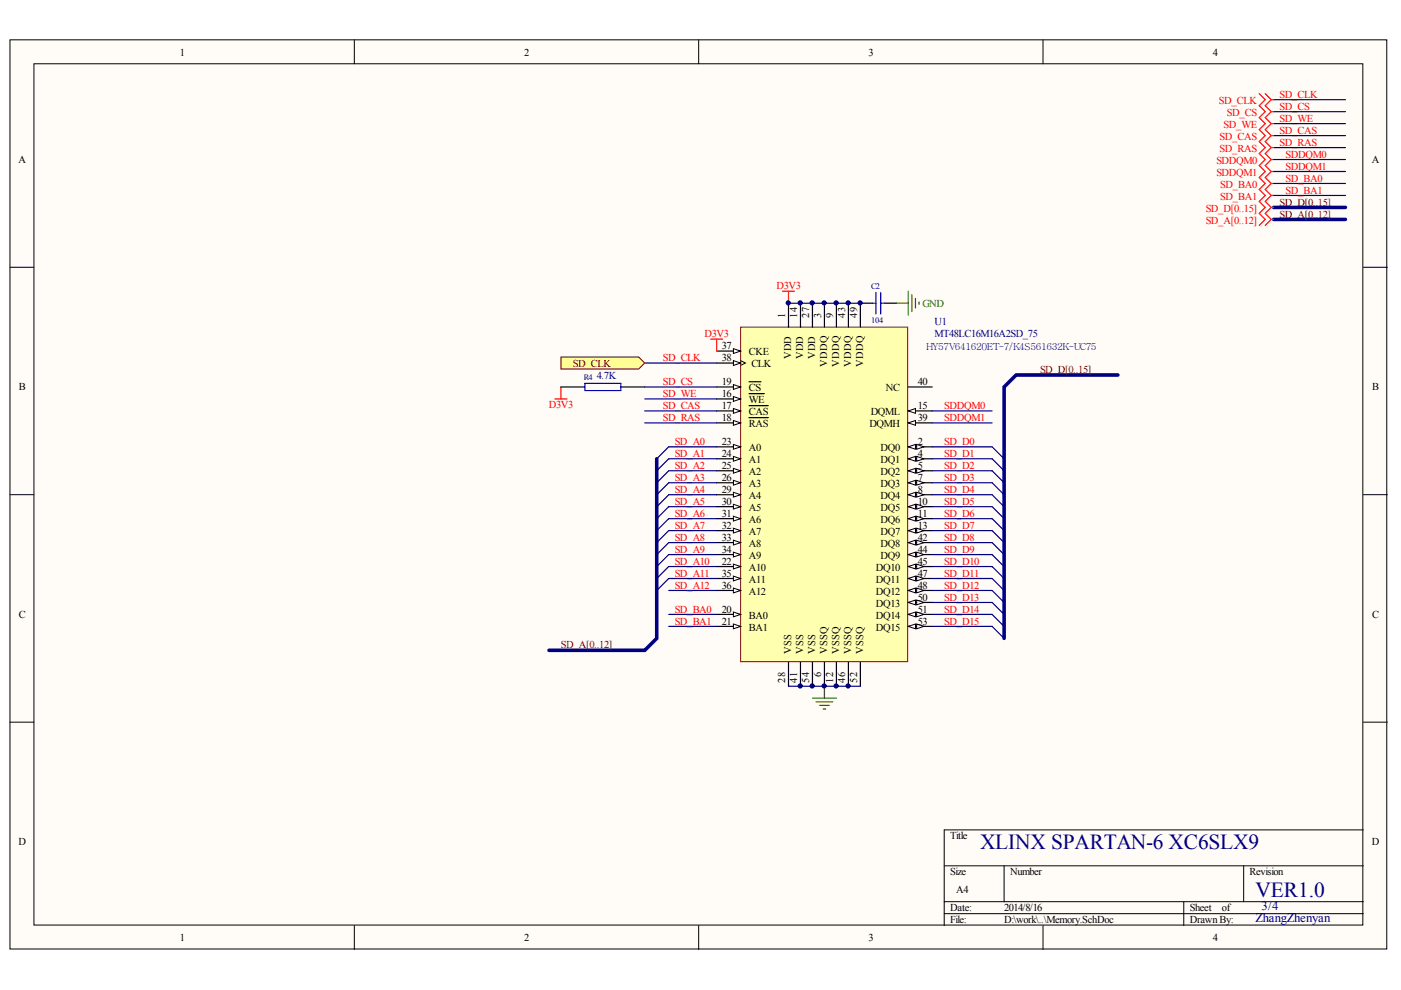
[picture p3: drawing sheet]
<svg xmlns="http://www.w3.org/2000/svg" width="297mm" height="210mm" viewBox="0 0 297 210" stroke-linecap="round" stroke-linejoin="round" font-family="sans-serif">
<defs><g id="words">
<g font-size="4.5" fill="#000080">
<text x="207.8" y="180">XLINX SPARTAN-6 XC6SLX9</text>
<text x="266.2" y="190.2">VER1.0</text>
</g>
<g font-size="2.7" fill="#000080">
<text x="266.2" y="195.6">ZhangZhenyan</text>
<text x="267.5" y="193">3/4</text>
</g>
<g font-size="2.2">
<text x="38.1" y="11.8">1</text>
<text x="111.2" y="11.8">2</text>
<text x="184.2" y="11.8">3</text>
<text x="257.2" y="11.8">4</text>
<text x="3.9" y="34.5">A</text>
<text x="290.8" y="34.5">A</text>
<text x="166.5" y="67.3" transform="rotate(-90 166.5 67.3)">1</text>
<text x="169" y="67.3" transform="rotate(-90 169 67.3)">14</text>
<text x="171.6" y="67.3" transform="rotate(-90 171.6 67.3)">27</text>
<text x="174.1" y="67.3" transform="rotate(-90 174.1 67.3)">3</text>
<text x="176.6" y="67.3" transform="rotate(-90 176.6 67.3)">9</text>
<text x="179.2" y="67.3" transform="rotate(-90 179.2 67.3)">43</text>
<text x="181.7" y="67.3" transform="rotate(-90 181.7 67.3)">49</text>
<text x="153" y="74">37</text>
<text x="153" y="76.6">38</text>
<text x="158.8" y="75.3">CKE</text>
<text x="159.3" y="77.8">CLK</text>
<text x="167.7" y="76.2" transform="rotate(-90 167.7 76.2)">VDD</text>
<text x="170.3" y="76.2" transform="rotate(-90 170.3 76.2)">VDD</text>
<text x="172.8" y="76.2" transform="rotate(-90 172.8 76.2)">VDD</text>
<text x="175.4" y="77.9" transform="rotate(-90 175.4 77.9)">VDDQ</text>
<text x="177.9" y="77.9" transform="rotate(-90 177.9 77.9)">VDDQ</text>
<text x="180.4" y="77.9" transform="rotate(-90 180.4 77.9)">VDDQ</text>
<text x="183" y="77.9" transform="rotate(-90 183 77.9)">VDDQ</text>
<text x="4" y="82.8">B</text>
<text x="153" y="81.7">19</text>
<text x="158.8" y="82.9">CS</text>
<text x="187.8" y="82.9">NC</text>
<text x="194.6" y="81.7">40</text>
<text x="290.9" y="82.8">B</text>
<text x="153" y="84.2">16</text>
<text x="153" y="86.7">17</text>
<text x="153" y="89.3">18</text>
<text x="158.8" y="85.5">WE</text>
<text x="158.8" y="88">CAS</text>
<text x="184.6" y="88">DQML</text>
<text x="194.6" y="86.7">15</text>
<text x="194.6" y="89.3">39</text>
<text x="153" y="94.3">23</text>
<text x="158.8" y="90.5">RAS</text>
<text x="158.8" y="95.6">A0</text>
<text x="184.3" y="90.5">DQMH</text>
<text x="186.7" y="95.6">DQ0</text>
<text x="194.6" y="94.3">2</text>
<text x="153" y="96.9">24</text>
<text x="153" y="99.4">25</text>
<text x="153" y="102">26</text>
<text x="158.8" y="98.2">A1</text>
<text x="158.8" y="100.7">A2</text>
<text x="186.7" y="98.2">DQ1</text>
<text x="186.7" y="100.7">DQ2</text>
<text x="194.6" y="96.9">4</text>
<text x="194.6" y="99.4">5</text>
<text x="194.6" y="102">7</text>
<text x="153" y="104.5">29</text>
<text x="153" y="107">30</text>
<text x="158.8" y="103.2">A3</text>
<text x="158.8" y="105.8">A4</text>
<text x="186.7" y="103.2">DQ3</text>
<text x="186.7" y="105.8">DQ4</text>
<text x="194.6" y="104.5">8</text>
<text x="194.6" y="107">10</text>
<text x="153" y="109.6">31</text>
<text x="153" y="112.1">32</text>
<text x="158.8" y="108.3">A5</text>
<text x="158.8" y="110.8">A6</text>
<text x="158.8" y="113.4">A7</text>
<text x="186.7" y="108.3">DQ5</text>
<text x="186.7" y="110.8">DQ6</text>
<text x="186.7" y="113.4">DQ7</text>
<text x="194.6" y="109.6">11</text>
<text x="194.6" y="112.1">13</text>
<text x="153" y="119.7">22</text>
<text x="153" y="114.6">33</text>
<text x="153" y="117.2">34</text>
<text x="158.8" y="115.9">A8</text>
<text x="158.8" y="118.5">A9</text>
<text x="186.7" y="115.9">DQ8</text>
<text x="186.7" y="118.5">DQ9</text>
<text x="194.6" y="114.6">42</text>
<text x="194.6" y="117.2">44</text>
<text x="194.6" y="119.7">45</text>
<text x="153" y="122.3">35</text>
<text x="153" y="124.8">36</text>
<text x="158.8" y="121">A10</text>
<text x="158.8" y="123.5">A11</text>
<text x="185.7" y="121">DQ10</text>
<text x="185.7" y="123.5">DQ11</text>
<text x="194.6" y="122.3">47</text>
<text x="194.6" y="124.8">48</text>
<text x="4" y="131">C</text>
<text x="153" y="129.9">20</text>
<text x="158.8" y="131.1">BA0</text>
<text x="158.8" y="126.1">A12</text>
<text x="185.7" y="126.1">DQ12</text>
<text x="185.7" y="128.6">DQ13</text>
<text x="185.7" y="131.1">DQ14</text>
<text x="194.6" y="127.3">50</text>
<text x="194.6" y="129.9">51</text>
<text x="290.9" y="131">C</text>
<text x="153" y="132.4">21</text>
<text x="158.8" y="133.7">BA1</text>
<text x="185.7" y="133.7">DQ15</text>
<text x="194.6" y="132.4">53</text>
<text x="167.7" y="138.6" transform="rotate(-90 167.7 138.6)">VSS</text>
<text x="170.3" y="138.6" transform="rotate(-90 170.3 138.6)">VSS</text>
<text x="172.8" y="138.6" transform="rotate(-90 172.8 138.6)">VSS</text>
<text x="174.1" y="143.6" transform="rotate(-90 174.1 143.6)">6</text>
<text x="175.4" y="138.6" transform="rotate(-90 175.4 138.6)">VSSQ</text>
<text x="177.9" y="138.6" transform="rotate(-90 177.9 138.6)">VSSQ</text>
<text x="180.4" y="138.6" transform="rotate(-90 180.4 138.6)">VSSQ</text>
<text x="183" y="138.6" transform="rotate(-90 183 138.6)">VSSQ</text>
<text x="166.5" y="144.7" transform="rotate(-90 166.5 144.7)">28</text>
<text x="169" y="144.7" transform="rotate(-90 169 144.7)">41</text>
<text x="171.6" y="144.7" transform="rotate(-90 171.6 144.7)">54</text>
<text x="176.6" y="144.7" transform="rotate(-90 176.6 144.7)">12</text>
<text x="179.2" y="144.7" transform="rotate(-90 179.2 144.7)">46</text>
<text x="181.7" y="144.7" transform="rotate(-90 181.7 144.7)">52</text>
<text x="3.9" y="179.2">D</text>
<text x="201.5" y="177.9">Title</text>
<text x="290.8" y="179.2">D</text>
<text x="201.5" y="185.6">Size</text>
<text x="214.2" y="185.6">Number</text>
<text x="264.9" y="185.6">Revision</text>
<text x="202.7" y="189.4">A4</text>
<text x="201.5" y="193.2">Date:</text>
<text x="201.5" y="195.7">File:</text>
<text x="212.9" y="193.2">2014/8/16</text>
<text x="212.9" y="195.7">D:\work\..\Memory.SchDoc</text>
<text x="252.2" y="193.2">Sheet</text>
<text x="252.2" y="195.7">Drawn By:</text>
<text x="259.1" y="193.2">of</text>
<text x="38.1" y="199.6">1</text>
<text x="111.2" y="199.6">2</text>
<text x="184.2" y="199.6">3</text>
<text x="257.2" y="199.6">4</text>
</g>
<g font-size="2.2" fill="#f00">
<text x="258.4" y="22">SD_CLK</text>
<text x="271.3" y="20.7">SD_CLK</text>
<text x="271.3" y="23.3">SD_CS</text>
<text x="258.6" y="29.6">SD_CAS</text>
<text x="259.4" y="27.1">SD_WE</text>
<text x="260.1" y="24.5">SD_CS</text>
<text x="271.3" y="28.4">SD_CAS</text>
<text x="271.3" y="25.8">SD_WE</text>
<text x="257.9" y="34.7">SDDQM0</text>
<text x="258.6" y="32.2">SD_RAS</text>
<text x="271.3" y="30.9">SD_RAS</text>
<text x="272.6" y="33.4">SDDQM0</text>
<text x="272.6" y="36">SDDQM1</text>
<text x="257.9" y="37.2">SDDQM1</text>
<text x="258.7" y="39.8">SD_BA0</text>
<text x="272.6" y="38.5">SD_BA0</text>
<text x="272.6" y="41">SD_BA1</text>
<text x="255.6" y="44.9">SD_D[0..15]</text>
<text x="255.6" y="47.4">SD_A[0..12]</text>
<text x="258.7" y="42.3">SD_BA1</text>
<text x="164.6" y="61.3">D3V3</text>
<text x="149.4" y="71.5">D3V3</text>
<text x="140.5" y="76.6">SD_CLK</text>
<text x="140.5" y="81.7">SD_CS</text>
<text x="116.4" y="86.6">D3V3</text>
<text x="140.5" y="89.3">SD_RAS</text>
<text x="140.5" y="86.7">SD_CAS</text>
<text x="140.5" y="84.2">SD_WE</text>
<text x="200.2" y="86.7">SDDQM0</text>
<text x="200.2" y="89.3">SDDQM1</text>
<text x="143.1" y="94.3">SD_A0</text>
<text x="200.2" y="94.3">SD_D0</text>
<text x="143.1" y="96.9">SD_A1</text>
<text x="143.1" y="99.4">SD_A2</text>
<text x="143.1" y="102">SD_A3</text>
<text x="200.2" y="96.9">SD_D1</text>
<text x="200.2" y="99.4">SD_D2</text>
<text x="200.2" y="102">SD_D3</text>
<text x="143.1" y="104.5">SD_A4</text>
<text x="143.1" y="107">SD_A5</text>
<text x="200.2" y="104.5">SD_D4</text>
<text x="200.2" y="107">SD_D5</text>
<text x="143.1" y="109.6">SD_A6</text>
<text x="143.1" y="112.1">SD_A7</text>
<text x="200.2" y="109.6">SD_D6</text>
<text x="200.2" y="112.1">SD_D7</text>
<text x="143.1" y="114.6">SD_A8</text>
<text x="143.1" y="117.2">SD_A9</text>
<text x="143.1" y="119.7">SD_A10</text>
<text x="200.2" y="114.6">SD_D8</text>
<text x="200.2" y="117.2">SD_D9</text>
<text x="200.2" y="119.7">SD_D10</text>
<text x="143.1" y="122.3">SD_A11</text>
<text x="143.1" y="124.8">SD_A12</text>
<text x="200.2" y="122.3">SD_D11</text>
<text x="200.2" y="124.8">SD_D12</text>
<text x="143.1" y="129.9">SD_BA0</text>
<text x="200.2" y="127.3">SD_D13</text>
<text x="200.2" y="129.9">SD_D14</text>
<text x="143.1" y="132.4">SD_BA1</text>
<text x="200.2" y="132.4">SD_D15</text>
</g>
<g font-size="2.2" fill="#800000">
<text x="271.3" y="43.6">SD_D[0..15]</text>
<text x="271.3" y="46.1">SD_A[0..12]</text>
<text x="121.5" y="77.8">SD_CLK</text>
<text x="220.5" y="79.1">SD_D[0..15]</text>
<text x="118.9" y="137.5">SD_A[0..12]</text>
</g>
<text font-size="2.2" fill="#008000" x="195.6" y="65.2">GND</text>
<g font-size="2.2" fill="#000080">
<text x="198.2" y="69">U1</text>
<text x="198.2" y="71.5">MT48LC16M16A2SD_75</text>
<text x="126.5" y="80.4">4.7K</text>
</g>
<text font-size="2" fill="#000080" x="196.4" y="74.2">HY57V641620ET-7/K4S561632K-UC75</text>
<g font-size="1.8" fill="#000080">
<text x="184.7" y="61.3">C2</text>
<text x="184.7" y="68.5">104</text>
<text x="123.8" y="80.6">R4</text>
</g>
</g></defs>
<g fill="#fffcf8" stroke="#000" stroke-width=".21">
<path d="M2.1 8.4h291.9v192.8h-291.9z"/>
<path d="M7.2 13.5h281.7v182.6h-281.7z"/>
</g>
<g fill="none" stroke="#000" stroke-width=".21">
<path d="M75.1 8.4v5.1M148.1 8.4v5.1M221.1 8.4v5.1M2.1 56.7h5.1M289.1 56.7h5M2.1 104.9h5.1M289.1 104.9h5M2.1 153.1h5.1M289.1 153.1h5M289.1 176h-88.9v20.3M75.1 196.3v5M148.1 196.3v5"/>
<path d="M200.2 183.6h88.9M200.2 191.2h88.9M200.2 193.7h88.9M212.9 183.6v7.6M221.1 196.3v5M251 191.2v5.1M263.7 183.6v7.6"/>
</g>
<path d="M182.4 64.3h2.6M187.5 64.3h2.5" fill="none" stroke="#000" stroke-width=".25"/>
<path d="M185 64.3h.7M185.7 62v4.6M186.7 64.3h.8M186.7 62v4.6" fill="none" stroke="#00f" stroke-width=".25"/>
<path d="M165.9 61.7h2.5M167.2 61.7v2.6" fill="none" stroke="#f00" stroke-width=".25"/>
<path d="M190 64.3h2.6M192.6 61.7v5.1M193.3 62.5v3.6M194.1 63.3v2M194.9 64v.5M172.3 148h5M173 148.8h3.6M173.8 149.6h2M174.5 150.3h.5M174.8 145.5v2.5" fill="none" stroke="#008000" stroke-width=".25"/>
<path d="M157 69.4h35.4v70.9h-35.4z" fill="#ffffb0" stroke="#800000" stroke-width=".21"/>
<path d="M167.2 64.3v5.1M192.6 94.7h5.1" fill="none" stroke="#000" stroke-width=".25"/>
<g fill="#fffcf8" stroke="#000" stroke-width=".21">
<path d="M192.6 94.7l1.5-.5v1z"/>
<path d="M194.3 94.2l1.6 .5-1.6 .5z"/>
</g>
<path d="M174.8 64.3v5.1M192.6 97.3h5.1" fill="none" stroke="#000" stroke-width=".25"/>
<g fill="#fffcf8" stroke="#000" stroke-width=".21">
<path d="M192.6 97.3l1.5-.5v1z"/>
<path d="M194.3 96.8l1.6 .5-1.6 .5z"/>
</g>
<path d="M192.6 99.8h5.1" fill="none" stroke="#000" stroke-width=".25"/>
<g fill="#fffcf8" stroke="#000" stroke-width=".21">
<path d="M192.6 99.8l1.5-.5v1z"/>
<path d="M194.3 99.3l1.6 .5-1.6 .5z"/>
</g>
<path d="M192.6 102.4h5.1M174.8 140.4v5.1" fill="none" stroke="#000" stroke-width=".25"/>
<g fill="#fffcf8" stroke="#000" stroke-width=".21">
<path d="M192.6 102.4l1.5-.6v1.1z"/>
<path d="M194.3 101.8l1.6 .6-1.6 .5z"/>
</g>
<path d="M192.6 104.9h5.1" fill="none" stroke="#000" stroke-width=".25"/>
<g fill="#fffcf8" stroke="#000" stroke-width=".21">
<path d="M192.6 104.9l1.5-.5v1z"/>
<path d="M194.3 104.4l1.6 .5-1.6 .5z"/>
</g>
<path d="M177.3 64.3v5.1M192.6 107.4h5.1" fill="none" stroke="#000" stroke-width=".25"/>
<g fill="#fffcf8" stroke="#000" stroke-width=".21">
<path d="M192.6 107.4l1.5-.5v1z"/>
<path d="M194.3 106.9l1.6 .5-1.6 .5z"/>
</g>
<path d="M192.6 110h5.1" fill="none" stroke="#000" stroke-width=".25"/>
<g fill="#fffcf8" stroke="#000" stroke-width=".21">
<path d="M192.6 110l1.5-.5v1z"/>
<path d="M194.3 109.5l1.6 .5-1.6 .5z"/>
</g>
<path d="M192.6 112.5h5.1M177.3 140.4v5.1" fill="none" stroke="#000" stroke-width=".25"/>
<g fill="#fffcf8" stroke="#000" stroke-width=".21">
<path d="M192.6 112.5l1.5-.5v1z"/>
<path d="M194.3 112l1.6 .5-1.6 .5z"/>
</g>
<path d="M169.7 64.3v5.1M192.6 87.1h5.1" fill="none" stroke="#000" stroke-width=".25"/>
<path d="M192.6 87.1l1.5-.5v1z" fill="#fffcf8" stroke="#000" stroke-width=".21"/>
<path d="M151.9 84.6h5.1" fill="none" stroke="#000" stroke-width=".25"/>
<path d="M155.5 84.1l1.5 .5-1.5 .5z" fill="#fffcf8" stroke="#000" stroke-width=".21"/>
<path d="M151.9 87.1h5.1M158.8 83.5h3.2" fill="none" stroke="#000" stroke-width=".25"/>
<path d="M155.5 86.6l1.5 .5-1.5 .5z" fill="#fffcf8" stroke="#000" stroke-width=".21"/>
<path d="M151.9 89.7h5.1M158.8 86h4.1" fill="none" stroke="#000" stroke-width=".25"/>
<path d="M155.5 89.2l1.5 .5-1.5 .5z" fill="#fffcf8" stroke="#000" stroke-width=".21"/>
<path d="M151.9 82h5.1M158.8 88.5h4.1" fill="none" stroke="#000" stroke-width=".25"/>
<path d="M155.5 81.5l1.5 .5-1.5 .6z" fill="#fffcf8" stroke="#000" stroke-width=".21"/>
<path d="M158.8 80.9h2.5M151.9 130.3h5.1" fill="none" stroke="#000" stroke-width=".25"/>
<path d="M155.5 129.8l1.5 .5-1.5 .5z" fill="#fffcf8" stroke="#000" stroke-width=".21"/>
<path d="M151.9 132.8h5.1" fill="none" stroke="#000" stroke-width=".25"/>
<path d="M155.5 132.3l1.5 .5-1.5 .5z" fill="#fffcf8" stroke="#000" stroke-width=".21"/>
<path d="M151.9 120.1h5.1" fill="none" stroke="#000" stroke-width=".25"/>
<path d="M155.5 119.6l1.5 .5-1.5 .5z" fill="#fffcf8" stroke="#000" stroke-width=".21"/>
<path d="M151.9 94.7h5.1" fill="none" stroke="#000" stroke-width=".25"/>
<path d="M155.5 94.2l1.5 .5-1.5 .5z" fill="#fffcf8" stroke="#000" stroke-width=".21"/>
<path d="M151.9 97.3h5.1" fill="none" stroke="#000" stroke-width=".25"/>
<path d="M155.5 96.8l1.5 .5-1.5 .5z" fill="#fffcf8" stroke="#000" stroke-width=".21"/>
<path d="M151.9 99.8h5.1" fill="none" stroke="#000" stroke-width=".25"/>
<path d="M155.5 99.3l1.5 .5-1.5 .5z" fill="#fffcf8" stroke="#000" stroke-width=".21"/>
<path d="M151.9 102.4h5.1" fill="none" stroke="#000" stroke-width=".25"/>
<path d="M155.5 101.8l1.5 .6-1.5 .5z" fill="#fffcf8" stroke="#000" stroke-width=".21"/>
<path d="M172.3 64.3v5.1M151.9 104.9h5.1M167.2 140.4v5.1" fill="none" stroke="#000" stroke-width=".25"/>
<path d="M155.5 104.4l1.5 .5-1.5 .5z" fill="#fffcf8" stroke="#000" stroke-width=".21"/>
<path d="M151.9 107.4h5.1" fill="none" stroke="#000" stroke-width=".25"/>
<path d="M155.5 106.9l1.5 .5-1.5 .5z" fill="#fffcf8" stroke="#000" stroke-width=".21"/>
<path d="M151.9 110h5.1" fill="none" stroke="#000" stroke-width=".25"/>
<path d="M155.5 109.5l1.5 .5-1.5 .5z" fill="#fffcf8" stroke="#000" stroke-width=".21"/>
<path d="M151.9 112.5h5.1" fill="none" stroke="#000" stroke-width=".25"/>
<path d="M155.5 112l1.5 .5-1.5 .5z" fill="#fffcf8" stroke="#000" stroke-width=".21"/>
<path d="M151.9 115h5.1" fill="none" stroke="#000" stroke-width=".25"/>
<path d="M155.5 114.5l1.5 .5-1.5 .6z" fill="#fffcf8" stroke="#000" stroke-width=".21"/>
<path d="M151.9 117.6h5.1" fill="none" stroke="#000" stroke-width=".25"/>
<path d="M155.5 117.1l1.5 .5-1.5 .5z" fill="#fffcf8" stroke="#000" stroke-width=".21"/>
<path d="M151.9 122.7h5.1" fill="none" stroke="#000" stroke-width=".25"/>
<path d="M155.5 122.1l1.5 .6-1.5 .5z" fill="#fffcf8" stroke="#000" stroke-width=".21"/>
<path d="M151.9 125.2h5.1" fill="none" stroke="#000" stroke-width=".25"/>
<path d="M155.5 124.7l1.5 .5-1.5 .5z" fill="#fffcf8" stroke="#000" stroke-width=".21"/>
<path d="M151.9 74.4h5.1" fill="none" stroke="#000" stroke-width=".25"/>
<path d="M155.5 73.9l1.5 .5-1.5 .5z" fill="#fffcf8" stroke="#000" stroke-width=".21"/>
<path d="M151.9 77h5.1" fill="none" stroke="#000" stroke-width=".25"/>
<path d="M157 76.5l1 .5-1 .5" fill="none" stroke="#000" stroke-width=".21"/>
<path d="M155.5 76.5l1.5 .5-1.5 .5z" fill="#fffcf8" stroke="#000" stroke-width=".21"/>
<path d="M192.6 89.7h5.1" fill="none" stroke="#000" stroke-width=".25"/>
<path d="M192.6 89.7l1.5-.5v1z" fill="#fffcf8" stroke="#000" stroke-width=".21"/>
<path d="M192.6 82h5.1M192.6 115h5.1M169.7 140.4v5.1" fill="none" stroke="#000" stroke-width=".25"/>
<g fill="#fffcf8" stroke="#000" stroke-width=".21">
<path d="M192.6 115l1.5-.5v1.1z"/>
<path d="M194.3 114.5l1.6 .5-1.6 .6z"/>
</g>
<path d="M179.9 64.3v5.1M192.6 117.6h5.1" fill="none" stroke="#000" stroke-width=".25"/>
<g fill="#fffcf8" stroke="#000" stroke-width=".21">
<path d="M192.6 117.6l1.5-.5v1z"/>
<path d="M194.3 117.1l1.6 .5-1.6 .5z"/>
</g>
<path d="M192.6 120.1h5.1" fill="none" stroke="#000" stroke-width=".25"/>
<g fill="#fffcf8" stroke="#000" stroke-width=".21">
<path d="M192.6 120.1l1.5-.5v1z"/>
<path d="M194.3 119.6l1.6 .5-1.6 .5z"/>
</g>
<path d="M192.6 122.7h5.1M179.9 140.4v5.1" fill="none" stroke="#000" stroke-width=".25"/>
<g fill="#fffcf8" stroke="#000" stroke-width=".21">
<path d="M192.6 122.7l1.5-.6v1.1z"/>
<path d="M194.3 122.1l1.6 .6-1.6 .5z"/>
</g>
<path d="M192.6 125.2h5.1" fill="none" stroke="#000" stroke-width=".25"/>
<g fill="#fffcf8" stroke="#000" stroke-width=".21">
<path d="M192.6 125.2l1.5-.5v1z"/>
<path d="M194.3 124.7l1.6 .5-1.6 .5z"/>
</g>
<path d="M182.4 64.3v5.1M192.6 127.7h5.1" fill="none" stroke="#000" stroke-width=".25"/>
<g fill="#fffcf8" stroke="#000" stroke-width=".21">
<path d="M192.6 127.7l1.5-.5v1z"/>
<path d="M194.3 127.2l1.6 .5-1.6 .5z"/>
</g>
<path d="M192.6 130.3h5.1" fill="none" stroke="#000" stroke-width=".25"/>
<g fill="#fffcf8" stroke="#000" stroke-width=".21">
<path d="M192.6 130.3l1.5-.5v1z"/>
<path d="M194.3 129.8l1.6 .5-1.6 .5z"/>
</g>
<path d="M192.6 132.8h5.1M182.4 140.4v5.1" fill="none" stroke="#000" stroke-width=".25"/>
<g fill="#fffcf8" stroke="#000" stroke-width=".21">
<path d="M192.6 132.8l1.5-.5v1z"/>
<path d="M194.3 132.3l1.6 .5-1.6 .5z"/>
</g>
<path d="M172.3 140.4v5.1" fill="none" stroke="#000" stroke-width=".25"/>
<g fill="none" stroke="#000080" stroke-width=".25">
<path d="M136.7 77h15.2M141.8 94.7h10.1M141.8 97.3h10.1M141.8 99.8h10.1M197.7 94.7h12.6M197.7 97.3h12.6M197.7 99.8h12.6M197.7 87.1h12.6M197.7 89.7h12.6M141.8 102.4h10.1M141.8 104.9h10.1M141.8 107.4h10.1"/>
<path d="M141.8 110h10.1M141.8 112.5h10.1M141.8 115h10.1M141.8 117.6h10.1M197.7 102.4h12.6M197.7 104.9h12.6M197.7 107.4h12.6M197.7 110h12.6M197.7 112.5h12.6M197.7 115h12.6M197.7 117.6h12.6M141.8 120.1h10.1"/>
<path d="M141.8 122.7h10.1M141.8 125.2h10.1M141.8 130.3h10.1M141.8 132.8h10.1M197.7 120.1h12.6M197.7 122.7h12.6M197.7 125.2h12.6M197.7 130.3h12.6M197.7 132.8h12.6M197.7 127.7h12.6"/>
</g>
<path d="M117.7 84.6h2.5M118.9 82v2.6" fill="none" stroke="#f00" stroke-width=".25"/>
<path d="M118.9 75.7h16.5l1.3 1.3-1.3 1.2h-16.5z" fill-rule="evenodd" fill="#ffff80" stroke="#800000" stroke-width=".21"/>
<path d="M118.9 82h5.1M131.6 82h5.1" fill="none" stroke="#000" stroke-width=".25"/>
<path d="M124 81.3h7.6v1.5h-7.6z" fill="none" stroke="#00f" stroke-width=".25"/>
<g fill="none" stroke="#000080" stroke-width=".25">
<path d="M270 21.1h15.3M270 23.7h15.3M270 26.2h15.3M270 28.8h15.3M270 31.3h15.3M270 38.9h15.3M270 33.8h15.3M270 36.4h15.3M270 41.4h15.3M167.2 64.3h15.2M136.7 82h15.2M136.7 84.6h15.2"/>
<path d="M136.7 87.1h15.2M136.7 89.7h15.2M141.8 94.7l-2.6 2.6M141.8 97.3l-2.6 2.5M141.8 99.8l-2.6 2.6M210.3 99.8l2.6 2.6M210.3 97.3l2.6 2.5M210.3 94.7l2.6 2.6M141.8 102.4l-2.6 2.5M141.8 104.9l-2.6 2.5M141.8 107.4l-2.6 2.6M141.8 110l-2.6 2.5"/>
<path d="M141.8 112.5l-2.6 2.5M141.8 115l-2.6 2.6M141.8 117.6l-2.6 2.5M210.3 117.6l2.6 2.5M210.3 115l2.6 2.6M210.3 112.5l2.6 2.5M210.3 110l2.6 2.5M210.3 107.4l2.6 2.6M210.3 104.9l2.6 2.5M210.3 102.4l2.6 2.5M141.8 120.1l-2.6 2.6M141.8 122.7l-2.6 2.5"/>
<path d="M210.3 130.3l2.6 2.5M210.3 127.7l2.6 2.6M210.3 125.2l2.6 2.5M210.3 122.7l2.6 2.5M210.3 120.1l2.6 2.6M210.3 132.8l2.6 2.5M167.2 145.5h15.2"/>
</g>
<g fill="none" stroke="#f00" stroke-width=".25">
<path d="M267 19.9l1.2 1.2-1.2 1.3 1.2 1.3-1.2 1.2 1.2 1.3-1.2 1.3 1.2 1.3-1.2 1.2 1.2 1.3-1.2 1.3 1.2 1.2-1.2 1.3 1.2 1.3-1.2 1.2 1.2 1.3-1.2 1.3 1.2 1.2-1.2 1.3 1.2 1.3-1.2 1.2 1.2 1.3-1.2 1.3M268.2 19.9l1.3 1.2M269.5 21.1l-1.3 1.3 1.3 1.3M269.5 21.1h.5M269.5 23.7l-1.3 1.2 1.3 1.3M269.5 23.7h.5M269.5 26.2l-1.3 1.3 1.3 1.3M269.5 26.2h.5M269.5 28.8l-1.3 1.2 1.3 1.3M269.5 28.8h.5M269.5 31.3l-1.3 1.3 1.3 1.2M269.5 31.3h.5"/>
<path d="M269.5 33.8l-1.3 1.3 1.3 1.3M269.5 33.8h.5M269.5 36.4l-1.3 1.2 1.3 1.3M269.5 36.4h.5M269.5 38.9l-1.3 1.3 1.3 1.2M269.5 38.9h.5M269.5 41.4l-1.3 1.3 1.3 1.3M269.5 41.4h.5M269.5 44l-1.3 1.2 1.3 1.3M269.5 44h.5M269.5 46.5l-1.3 1.3M269.5 46.5h.5"/>
<path d="M150.7 71.9h2.5M151.9 71.9v2.5"/>
</g>
<path d="M270 44h15.3M270 46.5h15.3M237 79.5h-21.6l-2.5 2.5v53.3M139.2 97.3v38l-2.5 2.6h-20.3" fill="none" stroke="#000080" stroke-width=".76"/>
<g fill="#000080" stroke="#000080" stroke-width=".21">
<circle cx="167.1" cy="64.2" r=".44"/>
<circle cx="169.7" cy="145.4" r=".44"/>
<circle cx="169.7" cy="64.2" r=".44"/>
<circle cx="172.2" cy="145.4" r=".44"/>
<circle cx="172.2" cy="64.2" r=".44"/>
<circle cx="174.7" cy="145.4" r=".44"/>
<circle cx="174.7" cy="64.2" r=".44"/>
<circle cx="177.3" cy="145.4" r=".44"/>
<circle cx="177.3" cy="64.2" r=".44"/>
<circle cx="179.8" cy="145.4" r=".44"/>
<circle cx="179.8" cy="64.2" r=".44"/>
<circle cx="182.4" cy="64.2" r=".44"/>
</g>
<use href="#words"/>
</svg>
